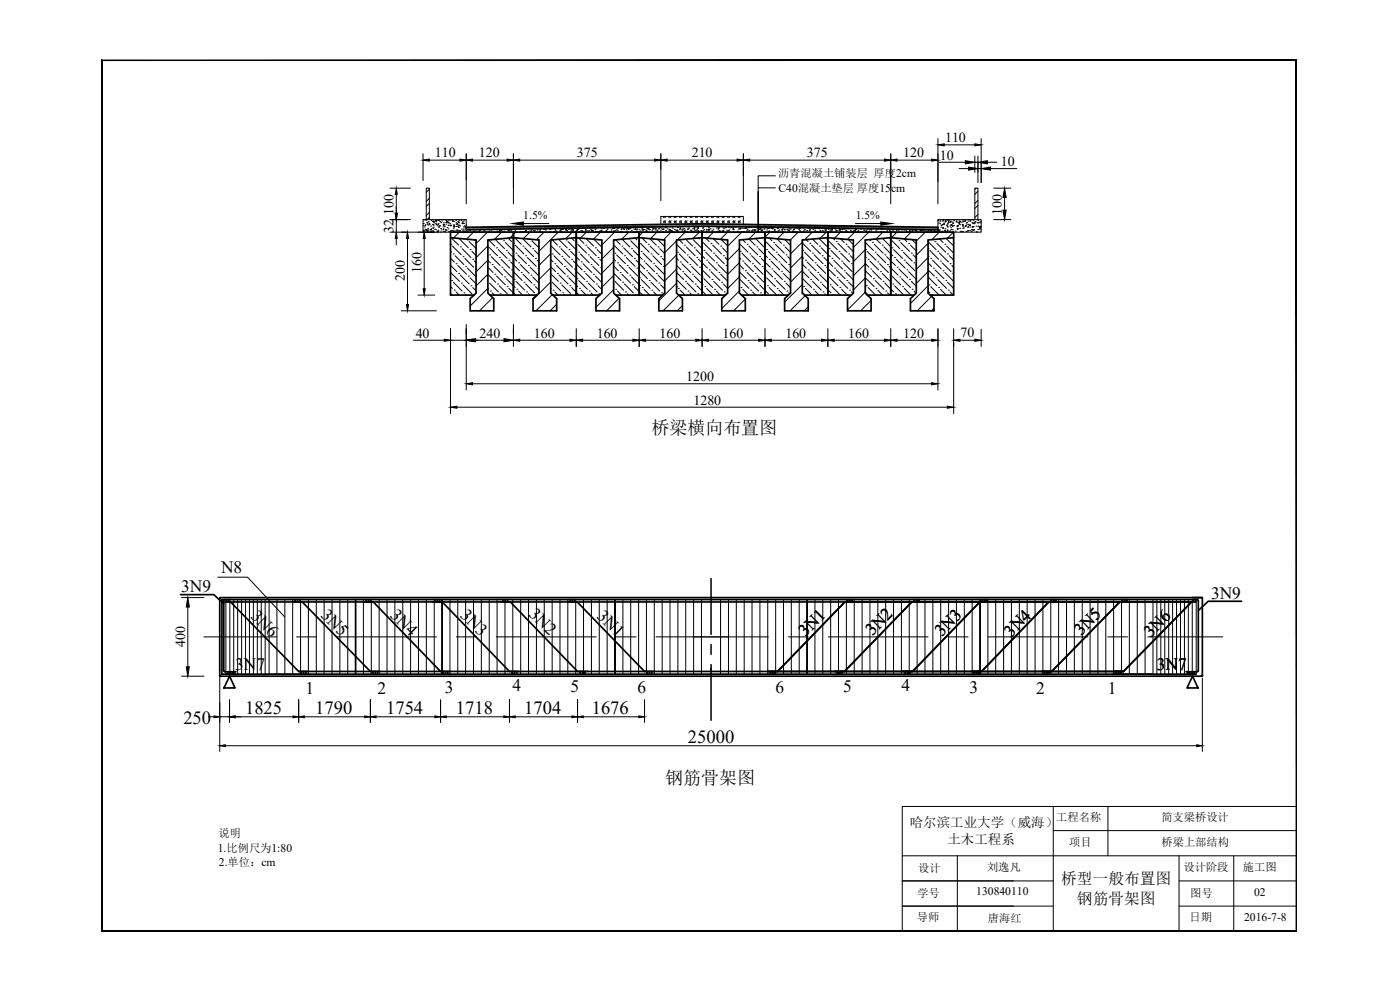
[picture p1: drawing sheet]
<svg xmlns="http://www.w3.org/2000/svg" width="420mm" height="297mm" viewBox="0 0 420 297" stroke-linecap="round" stroke-linejoin="round" font-family="sans-serif">
<defs><g id="words">
<g font-size="5.6">
<text x="73.5" y="214.2">1825</text>
<text x="94.6" y="214.1">1790</text>
<text x="115.9" y="214.1">1754</text>
<text x="136.8" y="214.1">1718</text>
<text x="157.3" y="214.1">1704</text>
<text x="177.6" y="214.1">1676</text>
<text x="55" y="217.2">250</text>
<text x="206.5" y="222.8">25000</text>
</g>
<g font-size="5.4">
<text x="195.5" y="130.3">桥梁横向布置图</text>
<text x="199.6" y="235.3">钢筋骨架图</text>
</g>
<g font-size="5.2">
<text x="66.4" y="172.1">N8</text>
<text x="54.3" y="177.6">3N9</text>
<text x="363.4" y="179.6">3N9</text>
<text x="75" y="185.1" transform="rotate(45 75 185.1)">3N6</text>
<text x="96" y="184.7" transform="rotate(45 96 184.7)">3N5</text>
<text x="116.9" y="184.9" transform="rotate(45 116.9 184.9)">3N4</text>
<text x="137.9" y="184.8" transform="rotate(45 137.9 184.8)">3N3</text>
<text x="158.6" y="184.6" transform="rotate(45 158.6 184.6)">3N2</text>
<text x="179" y="185.1" transform="rotate(45 179 185.1)">3N1</text>
<text x="241.8" y="191.1" transform="rotate(-45 241.8 191.1)">3N1</text>
<text x="261.9" y="191" transform="rotate(-45 261.9 191)">3N2</text>
<text x="282.7" y="191.1" transform="rotate(-45 282.7 191.1)">3N3</text>
<text x="303.5" y="191.3" transform="rotate(-45 303.5 191.3)">3N4</text>
<text x="324.5" y="191" transform="rotate(-45 324.5 191)">3N5</text>
<text x="345.4" y="191.5" transform="rotate(-45 345.4 191.5)">3N6</text>
<text x="70.6" y="200.9">3N7</text>
<text x="347.2" y="200.9">3N7</text>
<text x="91.7" y="208.1">1</text>
<text x="113.3" y="208.2">2</text>
<text x="133.5" y="207.9">3</text>
<text x="153.8" y="207.4">4</text>
<text x="171.3" y="207.5">5</text>
<text x="191.4" y="207.8">6</text>
<text x="232.8" y="207.8">6</text>
<text x="253" y="207.5">5</text>
<text x="270.5" y="207.4">4</text>
<text x="290.9" y="207.9">3</text>
<text x="311" y="208.2">2</text>
<text x="332.5" y="208.1">1</text>
</g>
<g font-size="4.7">
<text x="318.5" y="265.3">桥型一般布置图</text>
<text x="323.2" y="271.4">钢筋骨架图</text>
</g>
<g font-size="4.2">
<text x="130.5" y="47.2">110</text>
<text x="143.7" y="47.2">120</text>
<text x="173.1" y="47.2">375</text>
<text x="207.6" y="47.2">210</text>
<text x="242.1" y="47.2">375</text>
<text x="271.1" y="47.2">120</text>
<text x="282.1" y="47.9">10</text>
<text x="283.6" y="42.7">110</text>
<text x="300.4" y="49.8">10</text>
<text x="118.1" y="64.5" transform="rotate(-90 118.1 64.5)">100</text>
<text x="300.7" y="64.5" transform="rotate(-90 300.7 64.5)">100</text>
<text x="118.1" y="69.8" transform="rotate(-90 118.1 69.8)">32</text>
<text x="126.5" y="81.8" transform="rotate(-90 126.5 81.8)">160</text>
<text x="121.5" y="84.3" transform="rotate(-90 121.5 84.3)">200</text>
<text x="124.7" y="101.3">40</text>
<text x="143.9" y="101.3">240</text>
<text x="160.2" y="101.3">160</text>
<text x="179.1" y="101.3">160</text>
<text x="198" y="101.3">160</text>
<text x="216.8" y="101.3">160</text>
<text x="235.7" y="101.3">160</text>
<text x="254.6" y="101.3">160</text>
<text x="271.1" y="101.3">120</text>
<text x="288.2" y="101.3">70</text>
<text x="205.9" y="114.3">1200</text>
<text x="208.1" y="121.4">1280</text>
<text x="55.6" y="194.2" transform="rotate(-90 55.6 194.2)">400</text>
</g>
<g font-size="4">
<text x="273" y="248.2">哈尔滨工业大学（威海）</text>
<text x="284.3" y="253.4">土木工程系</text>
</g>
<g font-size="3.5">
<text x="233.6" y="57.6">C40混凝土垫层 厚度15cm</text>
<text x="157" y="65.7">1.5%</text>
<text x="256.8" y="65.7">1.5%</text>
<text x="65.4" y="255.5">1.比例尺为1:80</text>
<text x="65.7" y="259.9">2.单位：cm</text>
<text x="293" y="268.6">130840110</text>
<text x="376.4" y="268.9">02</text>
<text x="373.4" y="276.5">2016-7-8</text>
</g>
<g font-size="3.4">
<text x="233.5" y="53.2">沥青混凝土铺装层 厚度2cm</text>
<text x="65.6" y="251.2">说明</text>
<text x="317" y="246.3">工程名称</text>
<text x="348.5" y="246.4">简支梁桥设计</text>
<text x="320.9" y="253.9">项目</text>
<text x="348.6" y="254">桥梁上部结构</text>
<text x="275.6" y="261.6">设计</text>
<text x="296.2" y="261.4">刘逸凡</text>
<text x="355.2" y="261.3">设计阶段</text>
<text x="373" y="261.3">施工图</text>
<text x="275.3" y="269.2">学号</text>
<text x="357.2" y="269">图号</text>
<text x="275.1" y="276.2">导师</text>
<text x="296.5" y="276.6">唐海红</text>
<text x="357" y="276.2">日期</text>
</g>
</g></defs>
<!-- layer: 0 -->
<g fill="none" stroke="#000" stroke-width=".51">
<path d="M135.2 71.3l7.7 .7v15.9l-1.8 1.7v3.7h7.1v-3.7l-1.8-1.7v-15.9l7.7-.7 7.6 .7v15.9l-1.7 1.7v3.7h7.1v-3.7l-1.8-1.7v-15.9l7.6-.7 7.7 .7v15.9l-1.7 1.7v3.7h7v-3.7l-1.7-1.7v-15.9l7.6-.7 7.7 .7v15.9l-1.8 1.7v3.7h7.1v-3.7l-1.8-1.7v-15.9l7.7-.7 7.7 .7v15.9l-1.8 1.7v3.7h7.1v-3.7l-1.8-1.7v-15.9l7.7-.7 7.7 .7v15.9l-1.8 1.7v3.7h7.1v-3.7l-1.8-1.7v-15.9l7.6-.7 7.7 .7v15.9l-1.7 1.7v3.7h7v-3.7l-1.7-1.7v-15.9l7.6-.7 7.7 .7v15.9l-1.8 1.7v3.7h7.1v-3.7l-1.8-1.7v-15.9l7.7-.7M142.3 88.5h-7.1v-18.8h18.9v18.8v-18.8h18.8v18.8v-18.8h18.9v18.8v-18.8h18.9v18.8v-18.8h18.9v18.8v-18.8h18.8v18.8v-18.8h18.9v18.8v-18.8h18.9v18.8h-7M147 88.5h14.1M165.9 88.5h14.1M184.8 88.5h14.1M203.7 88.5h14M222.5 88.5h14.1M241.4 88.5h14.1M260.3 88.5h14.1M54.2 178.4h10l3 2.8M67.5 179.9l-.3 .3v21l.3 .3h3.3M68.1 179.9v.7"/>
<path d="M68.7 179.9v.7M88.6 179.9v.7M89.3 179.9v.7M89.9 179.9v.7M106.7 179.9v22.4M109.9 179.9v.7M110.6 179.9v.7M111.2 179.9v.7M130.5 179.9v.7M131.2 179.9v.7M131.9 179.9v.7M151 179.9v.7"/>
<path d="M151.7 179.9v.7M152.4 179.9v.7M171.1 179.9v.7M171.8 179.9v.7M172.5 179.9v.7M254.3 179.9v.7M255 179.9v.7M255.7 179.9v.7M274.4 179.9v.7M275.1 179.9v.7M275.8 179.9v.7M294.8 179.9v.7"/>
<path d="M295.5 179.9v.7M296.2 179.9v.7M315.5 179.9v.7M316.2 179.9v.7M316.9 179.9v.7M336.8 179.9v.7M337.5 179.9v.7M338.2 179.9v.7M357.9 179.3h2.9v23.6h-294.9v-23.6h294.9M358.1 179.9v.7M358.7 179.9v.7M67.5 180.6h1.7"/>
<path d="M69.2 180.6h104l20.2 20.9M69.2 180.6l20.4 20.9M87.8 180.6h2.9l20.5 20.9h2.9M109.1 180.6h2.9l20.2 20.9h3M129.8 180.6h2.9l20.2 20.9h3M150.2 180.6h3l20.1 20.9h3M170.3 180.6h187.3M253.5 180.6h104.1M253.5 180.6h3M253.5 180.6l-20.1 20.9M276.6 180.6h-3l-20.2 20.9h-2.9M297 180.6h-2.9l-20.2 20.9h-3"/>
<path d="M317.7 180.6h-3l-20.1 20.9h-3M336.1 180.6h2.9h-2.9l-20.5 20.9zM357.6 180.6h1.4M357.6 180.6l-20.4 20.9M372.6 180.4h-10l-3 2.8M65.9 202.5v.4M66.6 202.3h292.4M68.3 201.5v.8M68.8 201.5v.8M68.9 202.9l1.6 3.5h-3.3zM69.3 201.5v.8M69.8 201.5v.8"/>
<path d="M70.4 201.5v.8M89.6 201.5h103.8M89.6 201.5h3M90.4 201.5v.7M91.1 201.5v.7M91.8 201.5v.7M111.9 201.5v.7M112.6 201.5v.7M113.3 201.5v.7M133 201.5v.7M133.7 201.5v.7M134.4 201.5v.7"/>
<path d="M153.7 201.5v.7M154.4 201.5v.7M155.1 201.5v.7M174.1 201.5v.7M174.8 201.5v.7M175.5 201.5v.7M193.4 201.5h143.8M194.2 201.5v.7M194.9 201.5v.7M195.6 201.5v.7M230.4 201.5h3M231.2 201.5v.7"/>
<path d="M231.9 201.5v.7M232.6 201.5v.7M233.4 201.5h103.8M251.3 201.5v.7M252 201.5v.7M252.7 201.5v.7M271.7 201.5v.7M272.4 201.5v.7M273.1 201.5v.7M292.4 201.5v.7M293.1 201.5v.7M293.8 201.5v.7"/>
<path d="M312.7 201.5h2.9M313.5 201.5v.7M314.1 201.5v.7M314.8 201.5v.7M334.2 201.5h3M335 201.5v.7M335.7 201.5v.7M336.4 201.5v.7M356 201.5h3.3l.3-.3v-21l-.3-.3h-292.7v22.4M356.4 201.5v.8M356.9 201.5v.8M357.5 201.5v.8"/>
<path d="M357.9 202.9l1.7 3.5h-3.4zM358 201.5v.8M358.5 201.5v.8M360.8 202.5v.4"/>
</g>
<g fill="none" stroke="#000" stroke-width=".3">
<path d="M117 56.5h6.2M118.9 58.3v5.7M127 46.1v8.1M128.8 48h9.2M128.9 56.7l-1 1M128.9 59.5l-1 .9M139.9 46.1v15.1M141.8 48h10.4M154.1 46.1v15.1M156 48h40.4M198.3 46.1v14.1M200.2 48h21"/>
<path d="M223.1 46.1v14.1M225 48h40.4M227.5 56.4h5.2M232.7 52.7h-5.2v17v-12.2M267.3 46.1v15.1M269.2 48h10.4M281.5 41.6v19.6M281.8 48.7h7.9M283.4 43.5h9.2M287.8 50.6h2.9M292.6 46.8v4.9M292.6 48.7h.9"/>
<path d="M292.9 56.5l-.3 .3M293.5 57.4l-.9 .9M293.5 46.8v8M293.5 50.6h1M294.5 41.6v13.2M296.3 48.7h2.9M297.3 50.6h7.9M298.2 56.5h5.2M301.5 59.3v3.8M117 69.7h13.5M117 65.9h6.2M118.9 65.9v3.8"/>
<path d="M118.9 71.5v1.9M122.3 71.5v19.9M127 65.9h12.9v3.8h-12.9zM127 67.7h.1M127 67.1h.1M127.1 69.6l-.1 .1M127.1 69.6v.1M127.1 66h.1M127.2 69.1v.2l-.1-.1zM127.3 71.5v15.1M127.4 68.1h.1M127.6 68.8h.1"/>
<path d="M127.6 67.5h.2zM127.8 66.1h.1M127.9 65.9v-9.4h1v9.4M128 66.8h.1M128.1 68.9v.3h-.3zM128.1 68.8h.1M128.2 67.3h.1M128.2 66.9h.1M128.2 69.2h.1M128.3 69.5h.1M128.4 68.5h.1M128.4 67.5h.1"/>
<path d="M128.5 66.5h.1M128.5 69h.1M128.7 67.4h.1M128.9 61l-1 .9M128.9 65.2l-.7 .7M128.9 63.7l-1 1M128.9 67l.1 .2h-.2zM129.2 68.9h.1M129.3 67.8h.1M129.4 69.3l-.2 .1zM129.4 68.7h.2zM129.4 66.1h.1"/>
<path d="M129.7 67.3h.1M129.8 66.5h.1M129.8 69.3h.1M129.9 69.3h.1M129.9 68.5h.1M129.9 68.3h.1M129.9 67.3h.1M130 66.3h.1M130 67.8h.1M130.1 66.7h.1M130.1 66.6l.2-.1v.2zM130.4 68.8h.1"/>
<path d="M130.5 67.1h.1M130.8 68.9h.1M130.8 66.6h.1M130.9 66v.3h-.3zM131 66.2h.1M131.1 69.7l.2-.3v.3M131.1 67.2l-.1 .2zM131.2 67.6h.1M131.4 67.4h.1M131.4 69.3h.1M131.4 69.1h.1M131.5 68.1h.1"/>
<path d="M131.5 67.1h.1M131.5 69.4l-.1 .2 .1-.2M131.5 66.2h.1M131.5 66.1h.1M131.6 68.2h.1M131.9 67.8l.2-.1-.1 .2zM131.9 66.4h.1M131.9 65.9h.1M132.2 69.6h.1M132.2 66.8h.1M132.3 68.5h.1M132.4 69h.1"/>
<path d="M132.6 66.3h.1M132.9 67.5h.1M133 68.9h.1M133 69.4h.1M133 67.9h.1M133 68.4h.1M133 66.9h.1M133 67.4h.1M133.1 65.9h.1M133.2 67.4l.1 .2-.2-.1zM133.4 69.5h.1M133.4 67.9h.1"/>
<path d="M133.5 66h.1M133.7 69.6l-.1 .1M133.7 69l.2-.1-.1 .2zM133.8 67.2h.1M133.8 66.8l.3-.3v.3zM133.9 66.2h.1M134 69.1h.1M134 66.5h.1M134.1 68.3h.1M134.2 66.4h.1M134.4 66.8l.2-.1-.1 .2zM134.5 68.7h.1"/>
<path d="M134.5 67.7h.1M134.5 66.7h.1M134.5 67.5h.1M134.6 66.1h.1M134.6 69.5h.1M134.9 67.1h.1M135 69.4h.1M135.1 67.6h.1M135.1 66h.1M135.2 79.6l1.9 1.9M135.2 77.5l1.1 1.1M135.2 75.4l.3 .3"/>
<path d="M135.2 69.2h.1M135.2 73.3h.1M135.4 67.6l-.2 .1zM135.4 71.3l2.2 2.3M135.6 69.2h.1M135.7 65.9h.1M135.7 66.2h.1M135.8 66.4h.1M135.8 73.8l2.6 2.7M136 69.5h.1M136 69.1h.1M136 68.5h.1"/>
<path d="M136.1 68h.1M136.1 76.2h.1M136.1 67.5h.1M136.1 66.5h.1M136.1 67.6h.1M136.2 68l.2-.1-.1 .2zM136.2 69.6h.1M136.6 76.7l2.6 2.7M136.7 66.1h.1M136.8 69.1h.1M136.8 67.9h.1M136.8 66.8h.1"/>
<path d="M136.9 79.1h.1M136.9 67.3h.1M137 65.9h.1M137.1 69h.1M137.2 69.2h.1M137.3 67v.3h-.3zM137.4 66.5h.1M137.4 79.7l2.6 2.6M137.5 65.9h.1M137.5 69.3h.1M137.5 67.8l.1 .1h-.2zM137.6 68.3h.1"/>
<path d="M137.6 66.8h.1M137.6 67.2h.1M137.6 66.3h.1M137.7 67.7h.1M137.8 69.6h.1M137.8 69.7l-1.7 1.7M137.9 71.7l2.7 2.7M137.9 67.8h.1M138 69.2l.2-.1-.1 .2zM138.2 74.1h.1M138.3 66.1h.1M138.5 68.7h.1"/>
<path d="M138.6 67h.1M138.7 67.1l.2-.1zM138.7 74.6l2.6 2.7M138.7 66.6h.1M138.8 69.3h.1M139 66.5h.1M139 77h.1M139 68.7h.1M139.1 69.1h.1M139.1 68.1h.1M139.1 67.1h.1M139.2 66.1h.1"/>
<path d="M139.2 69.4h.1M139.3 67.8h.1M139.5 77.5l2.6 2.7M139.7 67.9l-.2 .2zM139.8 79.9h.1M139.8 68.6h.1M139.8 67.5h.1M139.9 69.7h141.6M140 68.8h.1M140.1 69.7h.1M140.3 68.4h.1M140.3 72h.1"/>
<path d="M140.3 69.3h.1M140.5 68.8h.1M140.7 68.4h.1M140.8 72.5l2.1 2M140.9 68.8h.1M141 69.1h.1M141.1 74.9h.1M141.2 68.4h.1M141.4 68.8h.1M141.6 68.4h.1M141.6 75.4l1.3 1.3M141.8 68.8h.1"/>
<path d="M141.9 77.8h.1M142 69.4h.1M142.1 68.4h.1M142.1 69.7l-2.1 2.1M142.1 69.6h.1M142.3 69.5l.2-.1zM142.3 68.8h.1M142.4 78.3l.5 .5M142.4 72l.3 .2M142.5 68.4h.1M142.7 68.8h.1M142.8 69.3h.1"/>
<path d="M143 68.4h.1M143.2 68.8h.1M143.4 68.4h.1M143.6 69.5h.1M143.6 69.4h.1M143.6 68.8h.1M143.9 68.4h.1M143.9 69.2h.1M144.1 68.8h.1M144.3 68.4h.1M144.5 68.8h.1M144.8 68.4h.1"/>
<path d="M145 68.8h.1M145.2 69.6h.1M145.2 69.2h.1M145.2 68.4h.1M145.4 68.8h.1M145.6 69.6h.1M145.7 68.4h.1M145.8 68.9h.1M145.9 68.8h.1M146.1 68.4h.1M146.3 69.7l-3.4 3.4M146.3 68.8h.1"/>
<path d="M146.4 73.8l-3.5 3.5M146.4 78l-3.5 3.6M146.4 78.1l.8 .8M146.6 68.4h.1M146.6 74.1l2.7 2.6M146.7 72l1.8 1.8M146.7 69.7h.1M146.7 69h.1M146.8 69.6h.1M146.8 68.8h.1M146.9 76.5h.1M147 68.4h.1"/>
<path d="M147.2 68.8h.1M147.4 69.3h.1M147.4 77l2.7 2.7M147.5 68.4h.1M147.7 68.8h.1M147.7 79.4h.1M147.9 68.4h.1M148.1 68.8h.1M148.2 68.8h.1M148.2 79.9l2.7 2.7M148.4 68.4h.1M148.6 68.8h.1"/>
<path d="M148.8 72l2.6 2.6M148.8 69.6h.1M148.8 68.4h.1M149 68.8h.1M149 74.4h.1M149.1 69h.1M149.2 68.8h.1M149.3 68.4h.1M149.5 69.5h.1M149.6 74.9l2.6 2.6M149.7 68.4h.1M149.7 69.6h.1"/>
<path d="M149.8 77.3h.1M149.8 69.2l.3-.2v.3zM150.1 68.4h.1M150.4 77.8l2.6 2.7M150.4 68.9l-.1 .1zM150.6 69.7l-2.2 2.1M150.6 71.6v.1M150.6 68.4h.1M150.7 69.3h.1M151.1 68.4h.1M151.1 72.2h.1M151.3 69.4h.1"/>
<path d="M151.5 68.4h.1M151.7 72.8l2.6 2.6M151.9 68.4h.1M151.9 75.1h.1M152.4 68.4h.1M152.5 75.7l2.6 2.6M152.5 71.5l1 1M152.6 69.1h.1M152.6 69.1v.2l-.2-.1zM152.7 78.1h.1M152.8 69.2h.1M152.8 68.4h.1"/>
<path d="M153.1 69.7l.2-.2v.2M153.3 78.6l2.6 2.6M153.3 69h.1M153.3 68.4h.1M153.4 69l.2-.1zM153.7 68.4h.1M154.1 73h.1M154.2 68.4h.1M154.4 68.9h.1M154.4 68.8h.1M154.5 71.4l1.9 1.9M154.6 73.6l2.6 2.6"/>
<path d="M154.6 68.4h.1M154.7 69.3l-.1 .1zM154.8 69.7l-1.8 1.7M154.8 75.9h.1M155.1 68.4h.1M155.4 76.5l2.6 2.6M155.5 68.4h.1M155.7 78.9h.1M155.9 68.7h.1M156 69.6h.1M156 68.4h.1M156.2 79.4l2.6 2.6"/>
<path d="M156.4 68.4h.1M156.8 71.6l2.6 2.5M156.9 69.4l-.2 .2zM156.9 68.4h.1M157 73.8h.1M157 67.1h7.7M157.3 68.4h.1M157.4 69.5h.1M157.5 74.4l2.7 2.6M157.7 69.3h.1M157.7 69.2l.2-.1v.2zM157.8 76.7h.1"/>
<path d="M157.8 68.4h.1M158.2 68.4h.1M158.3 77.3l2.6 2.6M158.6 79.7h.1M158.7 68.4h.1M158.9 69.3h.1M159 69.6l-1.9 2M159 69.6v.1M159.1 68.4h.1M159.3 69.3h.1M159.5 69h.1M159.6 68.4h.1"/>
<path d="M159.6 72.2l2.1 2.2M159.8 67.9h.1M159.9 74.6h.1M160 68.4h.1M160.1 69.2h.1M160.2 69.6h.1M160.3 67.9h.1M160.4 75.1l1.3 1.4M160.5 69.1h.1M160.5 68.4h.1M160.7 77.5h.1M160.7 67.9h.1"/>
<path d="M160.9 68.4h.1M161.2 67.9h.1M161.2 68.6h.1M161.2 69h.1M161.2 78.1l.5 .5M161.4 68.4h.1M161.6 67.9h.1M161.7 68.7h.1M161.8 68.4h.1M161.9 69.3h.1M162 68.9h.1M162 69.4h.2v.2z"/>
<path d="M162.1 67.9h.1M162.3 68.4h.1M162.5 67.9h.1M162.7 68.4h.1M163 67.9h.1M163.1 68.8h.1M163.2 68.4h.1M163.3 69.7l-2.3 2.2M163.3 68.7h.1M163.4 67.9h.1M163.5 68.7h.1M163.6 68.4h.1"/>
<path d="M163.7 69h.1M163.9 68.7h.1M163.9 67.9h.1M164.1 68.4h.1M164.3 67.9h.1M164.5 68.4h.1M164.7 68.6h.1M164.8 67.9h.1M164.9 68.8h.1M165 68.4h.1M165 69.5h.1M165.2 67.9h.1"/>
<path d="M165.3 76.1l-3.6 3.6M165.3 77.9l.7 .7M165.4 68.7h.1M165.4 68.4h.1M165.5 73.8l2.6 2.7M165.7 67.9h.1M165.7 76.2h.1M165.7 72l1.6 1.6M165.9 68.4h.1M166.1 69.5h.1M166.1 67.9h.1M166.2 76.7l2.7 2.7"/>
<path d="M166.3 68.4h.1M166.5 79.1h.1M166.5 68.9h.1M166.5 69.6l-.1 .1M166.5 69.6v.1M166.6 69.3h.1M166.6 67.9h.1M166.8 68.4h.1M166.8 69.4h.1M167 67.9h.1M167 79.7l2.7 2.6M167.2 68.4h.1"/>
<path d="M167.5 67.9h.1M167.5 69.7l-5.8 5.7M167.7 71.8l2.5 2.6M167.7 68.4h.1M167.8 74.1h.1M167.9 67.9h.1M168 69.2h.1M168.1 69.1h.1M168.1 68.4h.1M168.1 69h.1M168.3 69.5h.1M168.4 67.9h.1"/>
<path d="M168.4 74.6l2.6 2.7M168.6 68.4h.1M168.6 68.8l.3-.2v.3zM168.6 77h.1M168.8 67.9h.1M168.8 68.7l.3-.1-.1 .2zM169 68.4h.1M169.2 77.5l2.6 2.7M169.2 67.9h.1M169.4 79.9h.1M169.5 68.4h.1M169.6 68.9h.1"/>
<path d="M169.7 67.9h.1M169.7 69h.1M169.9 69h.1M169.9 68.4h.1M170 72h.1M170.1 69.2h.1M170.2 67.9h.1M170.4 68.4h.1M170.5 72.5l2.6 2.6M170.6 67.9h.1M170.6 68.9h.1M170.7 74.9h.1"/>
<path d="M170.8 68.4h.1M171 67.9h.1M171.1 69.7h.1M171.2 68.7h.1M171.3 68.4h.1M171.3 75.4l2.6 2.7M171.3 69.1h.1M171.5 67.9h.1M171.5 68.5v.2h-.1zM171.5 71.4l.8 .8M171.5 77.8h.1M171.7 68.4h.1"/>
<path d="M171.7 69.7l-1.9 1.9M171.8 68.7h.1M171.8 68.9h.1M172 67.9h.1M172.1 69.1v.2h-.3zM172.1 78.3l2.6 2.7M172.2 68.4h.1M172.4 67.9h.1M172.6 68.4h.1M172.7 69.4h.1M172.8 67.9h.1M172.9 69.7h.1"/>
<path d="M172.9 72.8h.1M172.9 69.2h.1M173.1 68.4h.1M173.2 69l.2-.1-.1 .2zM173.3 67.9h.1M173.4 73.3l2.6 2.6M173.5 68.4h.1M173.6 68.6h.1M173.6 71.4l1.7 1.6M173.6 69.6h.1M173.6 68.5h.1M173.7 75.7h.1"/>
<path d="M173.7 68.7l-.2 .2zM173.8 67.9h.1M174 68.4h.1M174.2 67.9h.1M174.2 76.2l2.6 2.7M174.2 69.2h.1M174.4 68.4h.1M174.4 78.6h.1M174.5 69.2h.1M174.6 67.9h.1M174.7 69.4h.1M174.9 68.4h.1"/>
<path d="M175 79.1l2.6 2.7M175.1 67.9h.1M175.1 69.7h.2M175.3 68.4h.1M175.5 67.9h.1M175.7 69h.1M175.8 68.4h.1M175.8 73.6h.1M175.8 68.9v.2l-.1-.1zM175.9 71.6l2.3 2.2M176 69.7l-1.8 1.7M176 67.9h.1"/>
<path d="M176.1 69.3h.1M176.2 68.4h.1M176.3 74.1l2.7 2.6M176.4 67.9h.1M176.6 76.5h.1M176.6 69.2h.1M176.7 68.4h.1M176.9 67.9h.1M177.1 77l2.6 2.7M177.1 68.4h.1M177.3 68.8h.1M177.3 67.9h.1"/>
<path d="M177.4 79.4h.1M177.4 69.1h.1M177.5 69.2l.2-.1zM177.6 68.4h.1M177.7 69.4h.1M177.8 67.9h.1M177.9 79.9l2.6 2.7M178 69.1l-.2 .1zM178 68.4h.1M178.2 67.9h.1M178.4 72l2.2 2.2M178.5 68.4h.1"/>
<path d="M178.5 68.9h.1M178.7 69.4h.1M178.7 67.9h.1M178.7 74.4h.1M178.8 69.6h.1M178.8 68.6h.1M178.9 68.4h.1M179.1 67.9h.1M179.2 74.9l1.4 1.4M179.3 69.4h.1M179.5 77.3h.1M179.6 67.9h.1"/>
<path d="M180 77.8l.6 .6M180 67.9h.1M180.1 69.3v.1h-.1zM180.2 69.7l-2.1 2.1M180.3 69.4h.1M180.3 68.4h.1M180.4 68.7h.1M180.4 69.2h.1M180.5 67.9h.1M180.9 69.5h.1M180.9 67.9h.1M181.2 68.6h.1"/>
<path d="M181.4 67.9h.1M181.5 69.6h.1M181.8 69.4h.2l-.1 .2zM181.8 67.9h.1M181.9 69.2h.1M182.2 68.4h.1M182.2 68.9h.1M182.3 69.4l-.2 .2zM182.3 67.9h.1M182.3 68.4h.1M182.5 69.6h.1M182.7 67.9h.1"/>
<path d="M182.9 69.5h.1M183.2 67.9h.1M183.4 69h.1M183.4 69.3h.1M183.6 67.9h.1M183.8 68.5h.1M183.9 68.6h.1M184.1 67.9h.1M184.1 69.6h.1M184.2 69.2h.1M184.2 74.2l-3.6 3.5M184.2 78.4l-3.6 3.6"/>
<path d="M184.2 79.8l1.4 1.4M184.2 77.7l.6 .6M184.2 73.6l2.7 2.6M184.3 68.5l.2-.1-.1 .2zM184.4 69.6v.1M184.4 69.7l-3.8 3.8M184.5 67.9h.1M184.5 75.9h.1M184.6 69.2h.1M184.8 72l1.3 1.3M184.9 68.8h.1M185 67.9h.1"/>
<path d="M185.1 76.5l2.6 2.6M185.3 69.1h.1M185.3 78.9h.1M185.3 68.5h.1M185.4 67.9h.1M185.8 79.4l2.7 2.6M185.9 67.9h.1M186.3 69.6l-.1 .1M186.3 69.6v.1M186.3 67.9h.1M186.4 68.9h.1M186.4 69.5h.1"/>
<path d="M186.5 68.5h.1M186.6 73.8h.1M186.7 71.8l2.3 2.3M186.8 67.9h.1M187 68.6h.1M187.2 74.4l2.6 2.6M187.2 68.9h.1M187.2 67.9h.1M187.4 76.7h.1M187.5 68.2l-.1 .2h.3v-.2M187.7 67.9h.1M187.9 68.7h.1"/>
<path d="M187.9 68.2h.1M188 77.3l2.6 2.6M188 69.3h.1M188 68.3h.1M188.1 68.6h.1M188.1 67.9h.1M188.2 79.7h.1M188.5 68.6h.1M188.6 67.9h.1M188.6 68.7l.2-.1zM188.7 69.7l-2.1 2.1M188.8 71.7h.1"/>
<path d="M189 67.9h.1M189.1 68.6h.1M189.3 69.7h.1M189.3 72.2l2.6 2.7M189.5 69.1h.1M189.5 67.9h.1M189.5 68.3h.1M189.5 74.6h.1M189.7 67.5h.1M189.9 68.3h.1M189.9 67.9h.1M190.1 75.1l2.6 2.7"/>
<path d="M190.2 68.7h.1M190.2 67.5h.1M190.2 69.5h.1M190.3 77.5h.1M190.4 67.9h.1M190.6 67.5h.1M190.6 68.9l.2-.3 .1 .3zM190.6 71.4l.5 .6M190.8 67.9h.1M190.9 78.1l2.6 2.6M190.9 69.4h.1M191 68.3h.1"/>
<path d="M191 69.4h.1M191 68.9h.1M191 67.5h.1M191.1 68.4h.1M191.3 67.9h.1M191.5 67.5h.1M191.7 72.5h.1M191.7 68.2h.1M191.7 67.9h.1M191.8 68.8h.1M192 67.5h.1M192.1 69.3h.1"/>
<path d="M192.2 67.9h.1M192.2 73l2.7 2.7M192.4 67.5h.1M192.5 75.4h.1M192.6 68.7h.1M192.6 68.2v.1h-.2zM192.6 67.9h.1M192.7 71.4l1.3 1.4M192.7 68.5h.1M192.8 69h.1M192.8 67.5h.1M192.9 69l.2-.1v.2z"/>
<path d="M192.9 69.7l-1.7 1.7M193 75.9l2.6 2.7M193.1 67.9h.1M193.3 78.3h.1M193.3 67.5h.1M193.4 68.9h.1M193.5 67.9h.1M193.8 67.5h.1M193.8 78.9l2.6 2.6M193.9 69h.1M194 67.9h.1M194 69.1l.1 .3h-.3z"/>
<path d="M194 69.5h.1M194.1 68.5h.1M194.2 67.5h.1M194.3 68.5h.1M194.4 67.9h.1M194.5 68.7h.1M194.6 73.3h.1M194.6 67.5h.1M194.7 68.9h.1M194.7 68.3l-.1 .2zM194.9 67.9h.1M195 68.9h.1"/>
<path d="M195 71.6l2 2M195.1 67.5h.1M195.1 73.8l2.7 2.7M195.3 67.9h.1M195.4 76.2h.1M195.6 67.5h.1M195.6 69.3h.1M195.6 68.3h.1M195.8 67.9h.1M195.8 68.8h.1M195.9 68.6h.1M195.9 76.7l2.7 2.7"/>
<path d="M196 67.5h.1M196.2 79.1h.1M196.2 67.9h.1M196.3 68.5h.1M196.4 67.5h.1M196.5 69h.1M196.7 67.9h.1M196.7 79.7l2.6 2.6M196.9 67.5h.1M196.9 68.5v.2h-.2zM197.1 67.9h.1M197.1 69.1h.1"/>
<path d="M197.2 69.2l.2-.1v.2zM197.2 69.6l-2 2M197.2 69.6v.1M197.3 71.8l2.2 2.2M197.4 67.5h.1M197.5 74.1h.1M197.5 68.7h.1M197.6 67.9h.1M197.7 69.6h.1M197.7 68.5h.1M197.8 67.5h.1M198 68.2h.1"/>
<path d="M198 67.9h.1M198 74.6l1.5 1.5M198.2 69.1h.1M198.2 67.5h.1M198.3 77h.1M198.3 67.3v-2.4h24.8v2.4M198.5 68.4h.1M198.5 67.9h.1M198.7 68.9h.1M198.7 67.5h.1M198.8 69.5h.1M198.8 77.5l.7 .7"/>
<path d="M198.9 67.9h.1M199 68.7l-.1 .2zM199.1 79.9h.1M199.1 68.7h.1M199.1 67.5h.1M199.4 67.9h.1M199.4 66.2l-.3 .3M199.5 64.9l-.4 .4M199.6 67.5h.1M199.6 68.3h.1M199.6 69.6h.1M199.7 68.2h.2z"/>
<path d="M199.7 69.1h.1M199.8 66.2l-.7 .7M199.8 65l-.3 .3M199.8 66.6l-.3 .3M199.8 67.9h.1M200 67.5h.1M200.2 69.7h.1M200.2 68.7h.1M200.3 67.9h.1M200.5 67.5h.1M200.7 69.2h.1M200.7 68.8h.1"/>
<path d="M200.7 67.9h.1M200.9 67.5h.1M201 66.2l-.3 .3M201.1 64.9l-.4 .4M201.2 67.9h.1M201.2 68.9v.2l-.2-.1zM201.4 69.2h.1M201.4 69.3h.1M201.4 67.5h.1M201.4 66.2l-.7 .7M201.4 65l-.3 .3M201.4 66.6l-.3 .3"/>
<path d="M201.4 69.7l-2.3 2.3M201.5 69.1h.1M201.5 68h.1M201.5 69.4h.2zM201.6 67.9h.1M201.7 69.4h.1M201.8 68.5h.1M201.8 67.5h.1M202 67.9h.1M202.3 67.5h.1M202.3 68.9h.1M202.5 67.9h.1"/>
<path d="M202.6 69h.1M202.6 66.2l-.3 .3M202.7 64.9l-.4 .4M202.7 67.5h.1M203 69.3h.1M203 67.9h.1M203 66.2l-.7 .7M203 65l-.3 .3M203 66.6l-.3 .3M203 72.3l-3.5 3.5M203 76.5l-3.5 3.5M203 79.6l1.4 1.4"/>
<path d="M203 77.5l.6 .6M203 73.3l2.7 2.6M203.1 69h.1M203.2 67.5h.1M203.2 69.3h.1M203.3 68.3h.1M203.3 75.7h.1M203.3 69.1l-.1 .1zM203.4 67.9h.1M203.6 67.5h.1M203.8 71.9l1.1 1.1M203.8 67.9h.1"/>
<path d="M203.8 76.2l2.7 2.7M203.9 68.9h.1M204 68.5l.2-.1v.2zM204.1 67.5h.1M204.1 78.6h.1M204.2 66.2l-.3 .3M204.3 64.9l-.4 .4M204.3 67.9h.1M204.5 68.7h.1M204.5 67.5h.1M204.5 69.3h.1M204.6 66.2l-.7 .7"/>
<path d="M204.6 65l-.3 .3M204.6 66.6l-.3 .3M204.7 79.1l2.6 2.7M204.8 67.9h.1M204.8 69h.1M204.8 68h.1M204.9 68.7h.1M205 67.5h.1M205.2 67.9h.1M205.2 68.6h.1M205.4 67.5h.1M205.4 73.6h.1"/>
<path d="M205.5 69.3v.1h-.2zM205.5 69h.1M205.6 69.7h.1M205.6 69.4h.1M205.6 69.7l-2.3 2.3M205.6 67.9h.1M205.8 71.8l2 2M205.8 66.2l-.3 .3M205.9 67.5h.1M205.9 64.9l-.4 .4M206 74.1l2.6 2.6M206 69.6l-.1 .1"/>
<path d="M206 69.6v.1M206.1 67.9h.1M206.2 69.4h.1M206.2 66.2l-.7 .7M206.2 65l-.3 .3M206.2 66.6l-.3 .3M206.2 76.5h.1M206.3 68.8h.1M206.3 67.5h.1M206.4 68.5h.1M206.4 67.9l.1 .1M206.5 67.9v.1"/>
<path d="M206.6 67.9h.1M206.6 68.5h.1M206.8 67.5h.1M206.8 77l2.6 2.7M207 67.9h.1M207 79.4h.1M207.1 69.1h.1M207.2 67.5h.1M207.3 69.1h.1M207.4 66.2l-.3 .3M207.4 67.9h.1M207.5 69.4h.1"/>
<path d="M207.5 64.9l-.4 .4M207.6 79.9l2.6 2.7M207.6 69.4l-.1 .2zM207.7 67.5h.1M207.7 69.5h.1M207.8 69.6h.1M207.8 66.2l-.7 .7M207.8 65l-.3 .3M207.8 66.6l-.3 .3M207.8 68.6h.1M207.9 67.9h.1M208.1 72l2.6 2.6"/>
<path d="M208.1 67.5h.1M208.2 69.3h.1M208.3 68.2h.1M208.3 68.7l.2-.1v.2zM208.4 67.9h.1M208.4 74.4h.1M208.4 68.1h.1M208.6 67.5h.1M208.7 69.1h.1M208.8 67.9h.1M208.9 74.9l2.6 2.6M209 66.2l-.3 .3"/>
<path d="M209 68.1h.1M209 67.5h.1M209.1 68.8h.1M209.1 64.9l-.4 .4M209.1 77.3h.1M209.4 69.4h.1M209.4 69.5h.1M209.4 69.2h.1M209.4 68.4h.1M209.4 66.2l-.7 .7M209.4 65l-.3 .3M209.4 66.6l-.3 .3"/>
<path d="M209.5 67.5h.1M209.6 68.2v.3l-.2-.1zM209.6 71.4l.3 .3M209.7 77.8l2.6 2.7M209.8 69.6v.1M209.9 69.7l-1.9 1.9M209.9 67.5h.1M210.2 68h.1M210.3 69.2h.1M210.4 67.5h.1M210.5 72.2h.1M210.6 66.2l-.3 .3"/>
<path d="M210.7 64.9l-.4 .4M210.8 68.5h.1M210.8 67.5h.1M210.9 69.2h.1M210.9 68.2h.1M210.9 69.6h.1M211 66.2l-.7 .7M211 65l-.3 .3M211 66.6l-.3 .3M211 72.8l2.6 2.6M211.3 68.9h.1M211.3 75.1h.1"/>
<path d="M211.3 67.5h.1M211.7 67.5h.1M211.8 71.4l1 1.1M211.8 75.7l2.7 2.6M211.9 69.3h.1M212 69.6h.1M212 68.8h.1M212.1 78.1h.1M212.2 67.5h.1M212.2 66.2l-.3 .3M212.3 64.9l-.4 .4M212.4 67.9h.1"/>
<path d="M212.4 69h.1M212.4 68h.1M212.6 68.2h.1M212.6 68.9l.2-.2 .1 .3zM212.6 78.6l2.6 2.6M212.6 67.5h.1M212.6 66.2l-.7 .7M212.6 65l-.3 .3M212.6 66.6l-.3 .3M212.6 69l.2-.1zM212.8 67.9h.1M213.1 67.5h.1"/>
<path d="M213.1 68.7h.1M213.3 67.9h.1M213.4 73h.1M213.5 69.3h.1M213.5 67.5h.1M213.5 67.9h.2M213.7 69.3h.1M213.8 67.9h.1M213.8 66.2l-.3 .3M213.9 64.9l-.4 .4M213.9 73.6l2.7 2.6M214 68.8h.1"/>
<path d="M214 67.5h.1M214.1 71.6l1.7 1.7M214.1 69.7l-1.8 1.8M214.2 75.9h.1M214.2 67.9h.1M214.2 66.2l-.7 .7M214.2 65l-.3 .3M214.2 66.6l-.3 .3M214.2 69.6h.1M214.4 67.5h.1M214.6 67.9h.1M214.7 76.5l2.7 2.6"/>
<path d="M214.9 67.5h.1M215 78.9h.1M215 69.5h.1M215 68.4h.1M215.1 67.9h.1M215.1 69.4h.1M215.2 67.9l.1 .1M215.3 67.5h.1M215.4 66.2l-.3 .3M215.5 69.6h.1M215.5 68.9h.1M215.5 64.9l-.4 .4"/>
<path d="M215.5 68.6h.1M215.5 79.4l2.7 2.6M215.5 67.9h.1M215.8 67.5h.1M215.8 68.3h.1M215.8 68l.1 .1h-.2zM215.8 69.4l.2-.2 .1 .2zM215.8 66.2l-.7 .7M215.8 65l-.3 .3M215.8 66.6l-.3 .3M216 67.9h.1M216.1 69.3h.1"/>
<path d="M216.2 67.5h.1M216.3 73.8h.1M216.4 71.8l2 2M216.4 67.9h.1M216.7 67.5h.1M216.7 69.5h.1M216.8 74.4l1.6 1.5M216.9 67.9h.1M216.9 68.2h.1M217 69.2l.2-.1-.1 .2zM217 69.4h.1M217 68.4h.1"/>
<path d="M217 66.2l-.3 .3M217.1 76.7h.1M217.1 64.9l-.4 .4M217.1 67.5h.1M217.2 68.6h.1M217.3 67.9h.1M217.4 66.2l-.7 .7M217.4 65l-.3 .3M217.4 66.6l-.3 .3M217.6 67.5h.1M217.6 77.3l.8 .7M217.8 67.9h.1"/>
<path d="M217.9 79.7h.1M218 68.1l-.2 .2zM218 67.5h.1M218 69.1h.1M218.2 67.9h.1M218.3 69.5h.1M218.3 69.7l-2.1 2.1M218.5 67.5h.1M218.5 69.1h.1M218.6 68.1h.1M218.6 66.2l-.3 .3M218.7 67.9h.1"/>
<path d="M218.7 64.9l-.4 .4M218.8 69h.1M218.9 67.5h.1M219 68.3h.1M219 66.2l-.7 .7M219 65l-.2 .3M219 66.6l-.2 .3M219.1 67.9h.1M219.4 67.5h.1M219.5 68.2h.2zM219.6 67.9h.1M219.8 67.5h.1"/>
<path d="M219.9 68.9h.1M219.9 69.6h.1M220 67.9h.1M220.1 68.9h.1M220.1 68.3v.2h-.1zM220.2 66.2l-.3 .3M220.3 67.5h.1M220.3 64.9l-.4 .4M220.5 68.1h.1M220.5 67.9h.1M220.6 66.2l-.7 .7M220.6 65l-.3 .3"/>
<path d="M220.6 66.6l-.3 .3M220.7 68.1h.1M220.7 67.5h.1M220.9 67.9h.1M221.2 67.5h.1M221.2 69.4h.3zM221.4 67.9h.1M221.6 68.7h.1M221.6 67.5h.1M221.8 68.6h.1M221.8 66.2l-.3 .3M221.8 67.9h.1"/>
<path d="M221.9 64.9l-.4 .4M221.9 74.6l-3.5 3.5M221.9 78.8l-3.5 3.5M221.9 79.4l1.3 1.3M221.9 77.3l.5 .5M221.9 73.1l2.6 2.6M222.1 67.5h.1M222.1 68.1h.1M222.1 75.4h.1M222.2 66.2l-.7 .7M222.2 65l-.3 .3M222.2 66.6l-.3 .3"/>
<path d="M222.3 68.5l-.2 .2zM222.3 67.9h.1M222.3 69.5h.1M222.5 67.5h.1M222.6 68.5h.1M222.6 69.7l-4.2 4.2M222.6 75.9l2.7 2.7M222.7 67.9h.1M222.9 71.9l.8 .9M222.9 69.5h.1M222.9 78.3h.1M223 67.5h.1"/>
<path d="M223.1 69.5h.1M223.2 68.5h.1M223.2 67.9h.1M223.4 67.5h.1M223.4 78.9l2.7 2.6M223.6 67.9h.1M223.7 68.3h.1M223.7 68.2h.1M223.8 68.5l.2-.1zM223.9 67.5h.1M224.1 69.2h.1M224.1 67.9h.1"/>
<path d="M224.2 73.3h.1M224.3 67.5h.1M224.4 68.7v.2h-.1zM224.5 67.9h.1M224.7 69.3h.1M224.7 68.3h.1M224.8 67.5h.1M224.8 73.8l2.6 2.7M224.8 69.3h.1M224.8 71.8l1.8 1.8M225 67.9h.1M225 76.2h.1"/>
<path d="M225.2 67.5h.1M225.3 68.3h.1M225.4 67.9h.1M225.5 69.2h.1M225.6 76.7l2.6 2.7M225.7 67.5h.1M225.8 69.6l-.2 .1M225.8 69.6l-.1 .1M225.8 68.9h.1M225.8 79.1h.1M225.9 67.9h.1M226.1 67.5h.1"/>
<path d="M226.2 69.1h.1M226.3 67.9h.1M226.4 79.7l2.6 2.6M226.6 69.6h.1M226.6 67.5h.1M226.6 68.9l-.2 .1zM226.7 69h.1M226.8 67.9h.1M226.8 69.7l-2.1 2.1M226.9 68.3h.1M226.9 71.7l2.6 2.7M227 67.5h.1"/>
<path d="M227.2 74.1h.1M227.2 67.9h.1M227.4 67.5h.1M227.6 68.6h.1M227.7 67.9h.1M227.7 74.6l2.6 2.7M227.7 68.9h.1M227.9 67.5h.1M228 77h.1M228.1 68.7l.2-.1-.1 .2zM228.1 67.9h.1M228.3 69.3h.1"/>
<path d="M228.4 67.5h.1M228.5 68.4h.1M228.5 77.5l2.6 2.7M228.6 68.8h.1M228.6 67.9h.1M228.7 69.1v.2l-.1-.1zM228.7 71.4h.1M228.7 79.9h.1M228.8 67.5h.1M229 67.9h.1M229.2 68.7h.1M229.2 67.5h.1"/>
<path d="M229.3 72h.1M229.3 68.3h.1M229.5 67.9h.1M229.7 67.5h.1M229.8 72.5l2.6 2.6M229.9 67.9h.1M230.1 69h.1M230.1 74.9h.1M230.1 68.5h.1M230.2 67.5h.1M230.4 67.9h.1M230.5 68.5h.1"/>
<path d="M230.6 67.5h.1M230.6 75.4l2.6 2.7M230.7 69.5h.1M230.8 68.5h.1M230.8 67.9h.1M230.8 71.4l.9 .8M230.9 77.8h.1M230.9 69.3l-.2 .1zM231 67.5h.1M231.1 69.7l-1.7 1.6M231.3 67.9h.1M231.4 68.5l.2-.3v.3z"/>
<path d="M231.4 78.3l2.6 2.7M231.5 67.5h.1M231.6 69.5h.1M231.7 68.5h.1M231.7 67.9h.1M231.8 68.7h.1M232.2 67.9h.1M232.2 72.8h.1M232.3 69.3h.1M232.3 69.4h.1M232.3 68.3h.1M232.4 68.9h.2z"/>
<path d="M232.6 67.9h.1M232.7 73.3l2.7 2.6M233 75.7h.1M233 69.4l-.1 .2zM233.1 67.9h.1M233.2 71.6l1.4 1.4M233.3 68.6h.1M233.4 69.2h.1M233.5 76.2l2.6 2.7M233.5 67.9h.1M233.5 68.4h.1M233.8 78.6h.1"/>
<path d="M233.8 69h.1M234 67.9h.1M234.3 79.1l2.7 2.7M234.4 67.9h.1M234.7 69.4h.1M234.8 68.7v.3h-.2zM234.9 67.9h.1M234.9 68.7h.1M235.1 73.6h.1M235.2 69.6l-.1 .1M235.3 69.7l-2 1.9M235.3 69h.1"/>
<path d="M235.3 67.9h.1M235.3 68.9h.1M235.5 71.9l1.8 1.7M235.6 74.1l1.7 1.6M235.8 67.9h.1M235.9 76.5h.1M236.1 68.9h.1M236.2 67.9h.1M236.4 69.2h.1M236.4 77l.9 .8M236.5 68.7h.1M236.7 67.9h.1"/>
<path d="M236.7 79.4h.1M236.7 69.2l.2-.1zM236.9 69.6h.1M236.9 68.6h.1M237.1 67.9h.1M237.2 68.7h.1M237.2 79.9h.1M237.6 67.9h.1M237.8 69.5l.2-.3v.3zM238 67.9h.1M238.1 68.8h.1M238.2 68.9h.1"/>
<path d="M238.4 69.4h.1M238.4 68.4h.1M238.5 67.9h.1M238.9 67.9h.1M239.1 69.6h.1M239.1 68.5h.1M239.3 68.3h.1M239.4 67.9h.1M239.5 69.7l-2.3 2.3M239.7 68.9h.1M239.8 67.9h.1M239.9 68.4h.1"/>
<path d="M239.9 69.2h.1M239.9 68.5h.1M240.2 69.4h.1M240.3 67.9h.1M240.7 67.9h.1M240.8 72.6l-3.5 3.6M240.8 76.9l-3.5 3.5M240.8 79.2l1.2 1.3M240.8 77.1l.4 .4M240.8 72.9l2.5 2.5M240.9 75.1h.1M241 69.4l.2-.1-.1 .2z"/>
<path d="M241.2 67.9h.1M241.3 68.9h.1M241.5 69h.1M241.5 75.7l2.6 2.6M241.6 67.9h.1M241.7 78.1h.1M241.9 71.9l.6 .6M242.1 67.9h.1M242.1 69.2h.1M242.2 78.6l2.7 2.6M242.3 68.4h.1M242.5 67.9h.1"/>
<path d="M242.7 68.4h.1M242.8 69.1h.1M242.9 69h.1M243 67.9h.1M243 68.8h.1M243 73h.1M243.2 68.4h.1M243.4 67.9h.1M243.5 68.5l.2-.1zM243.6 73.6l2.6 2.6M243.6 68.4h.1M243.8 69.7l-2.3 2.2"/>
<path d="M243.8 75.9h.1M243.9 67.9h.1M243.9 71.7l1.5 1.6M244 68.9h.1M244.1 68.4h.1M244.3 67.9h.1M244.4 76.5l2.6 2.6M244.5 69.6h.1M244.5 69.1h.1M244.5 68.6h.1M244.5 68.4h.1M244.6 78.9h.1"/>
<path d="M244.8 67.9h.1M245 68.4h.1M245 69.4h.1M245.2 79.4l2.6 2.6M245.2 67.9h.1M245.4 68.4h.1M245.5 69.6l-.2 .1M245.5 69.6v.1M245.7 67.9h.1M245.8 71.5l2.5 2.6M245.9 68.7h.1M245.9 68.4h.1"/>
<path d="M245.9 73.8h.1M246 69.4h.1M246.1 69.2h.1M246.1 67.9h.1M246.3 68.4h.1M246.5 74.4l2.6 2.6M246.6 67.9h.1M246.6 68.6h.1M246.8 76.7h.1M246.8 68.4h.1M246.8 69.1h.1M247 69.6h.1"/>
<path d="M247 67.9h.1M247.2 68.4h.1M247.3 77.3l2.6 2.6M247.5 67.9h.1M247.5 79.7h.1M247.6 69.2h.1M247.6 68.5l-.1 .2zM247.7 69.2h.1M247.7 68.4h.1M247.8 68.7l.2-.1zM247.9 67.9h.1M248 69.7l-1.9 1.8"/>
<path d="M248.1 71.7h.1M248.1 68.4h.1M248.4 67.9h.1M248.5 68.8h.1M248.6 68.4h.1M248.6 72.2l2.7 2.7M248.8 67.9h.1M248.9 69.3h.1M248.9 74.6h.1M249 68.4h.1M249.1 69h.1M249.3 69.5h.1"/>
<path d="M249.3 67.9h.1M249.3 69.3h.1M249.4 75.1l2.6 2.7M249.5 68.4h.1M249.6 69.3h.1M249.7 77.5h.1M249.7 67.9h.1M249.8 68.7l-.2 .2zM249.9 68.4h.1M249.9 71.4l.6 .6M250.1 67.9h.1M250.2 78.1l2.6 2.6"/>
<path d="M250.3 68.5h.1M250.4 68.4h.1M250.6 67.9h.1M250.6 68.7h.1M250.8 69.1h.1M250.8 68.4h.1M250.9 69.4h.1M251 72.5h.1M251 69.2h.1M251.1 67.9h.1M251.3 68.4h.1M251.5 67.9h.1"/>
<path d="M251.5 73l2.7 2.7M251.7 68.4h.1M251.8 75.4h.1M251.9 68.9l-.1 .2zM251.9 67.9h.1M252.1 68.9h.2v.1zM252.2 69.5h.1M252.2 68.4h.1M252.2 68.5h.1M252.2 69.7l-1.8 1.8M252.3 71.7l1.1 1.1M252.3 75.9l2.7 2.7"/>
<path d="M252.4 67.9h.1M252.5 69.4h.1M252.6 78.3h.1M252.6 68.4h.1M252.6 68.9h.1M252.7 68.9h.1M252.8 67.9h.1M253.1 68.4h.1M253.1 78.9l2.6 2.6M253.3 67.9h.1M253.4 68.5h.1M253.4 68.5h.2"/>
<path d="M253.4 68.7h.1M253.5 68.4h.1M253.7 69.3h.1M253.7 67.9h.1M253.9 73.3h.1M254 68.4h.1M254.1 69.5h.1M254.1 69.1v.2l-.2-.1zM254.2 67.9h.1M254.4 68.4h.1M254.4 73.8l1.7 1.7M254.5 68.6h.1"/>
<path d="M254.6 71.9l1.5 1.5M254.6 67.9h.1M254.7 76.2h.1M254.9 68.4h.1M255.1 67.9h.1M255.2 69.1h.1M255.2 76.7l.9 .9M255.3 68.4h.1M255.5 79.1h.1M255.5 67.9h.1M255.6 69.5h.1M255.6 69.6h.1"/>
<path d="M255.7 69.6h.1M255.8 68.4h.1M256 67.9h.1M256 79.7l.1 .1M256.2 68.4h.1M256.2 69.3l-.1 .1zM256.4 69.4h.1M256.4 69.2l.2-.1zM256.4 67.9h.1M256.5 69.7l-2.2 2.1M256.6 69l.2-.2v.3zM256.7 68.4h.1"/>
<path d="M256.7 67.1h7.6M256.8 68.9h.1M256.9 67.9h.1M257.1 68.4h.1M257.3 69.6h.1M257.3 67.9h.1M257.4 69.3h.1M257.5 69.3h.1M257.6 68.4h.1M257.8 67.9h.1M258 68.4h.1M258.2 67.9h.1"/>
<path d="M258.3 68.7h.1M258.4 69.4v.2h-.2zM258.5 68.4h.1M258.7 67.9h.1M258.9 68.4h.1M259.1 69h.1M259.1 67.9h.1M259.4 68.4h.1M259.4 69h.1M259.6 67.9h.1M259.7 75l-3.6 3.5M259.7 79.2l-3.6 3.5"/>
<path d="M259.7 79.1l1.1 1.1M259.7 76.9l.3 .4M259.7 72.7l2.4 2.4M259.7 74.9h.1M259.8 69.5h.1M259.8 68.4h.1M260 69.3v.3l-.2-.1zM260 67.9h.1M260.2 68.9h.1M260.3 68.4h.1M260.3 75.4l2.6 2.7M260.5 67.9h.1"/>
<path d="M260.5 77.8h.1M260.5 69.6v.1M260.7 68.4h.1M260.7 69.4l.2-.1zM260.7 69.7l-4.6 4.6M260.9 68.7h.1M260.9 67.9h.1M261 71.9l.3 .3M261.1 78.3l2.6 2.7M261.2 68.4h.1M261.3 68.8h.1M261.3 69.3h.1"/>
<path d="M261.4 67.9h.1M261.6 68.4h.1M261.8 72.8h.1M262.1 68.4h.1M262.4 73.3l2.6 2.6M262.5 68.4h.1M262.7 75.7h.1M262.8 69.1h.1M263 68.4h.1M263.1 69.6h.1M263.2 76.2l2.6 2.7M263.3 68.7h.1"/>
<path d="M263.4 68.4h.1M263.4 78.6h.1M263.9 68.4h.1M264 79.1l2.6 2.7M264.3 69.5h.1M264.3 68.4h.1M264.4 68.9h.1M264.8 68.4h.1M264.8 73.6h.1M264.9 71.5l2.2 2.3M264.9 68.8h.1M265 69.7l-2.1 2 1.3 1.3"/>
<path d="M265 69.7h.2M265.2 68.4h.1M265.3 74.1l2.6 2.6M265.5 76.5h.1M265.7 68.4h.1M265.9 69.6h.1M266 69.6h.1M266.1 77l2.6 2.7M266.1 68.4h.1M266.2 69.2h.1M266.4 79.4h.1M266.5 68.8h.1"/>
<path d="M266.5 68.4h.1M266.9 79.9l2.6 2.7M266.9 71.4h.1M266.9 69.1h.1M267 68.4h.1M267.4 69.4h.1M267.4 72l2.7 2.6M267.5 68.4h.1M267.6 68.7h.1M267.7 74.4h.1M267.8 69.3h.1M267.9 68.4h.1"/>
<path d="M268.1 69h.1M268.2 74.9l2.7 2.6M268.3 68.4h.1M268.5 77.3h.1M268.8 68.4h.1M269 69.2h.1M269 77.8l2.6 2.7M269 71.5l.3 .2M269.2 69.7l-1.7 1.6M269.3 68.4h.1M269.5 69h.1M269.7 69h.1"/>
<path d="M269.7 68.4h.1M269.8 72.2h.1M270.1 68.4h.1M270.3 72.8l2.7 2.6M270.5 69h.1M270.6 75.1h.1M270.6 68.4h.1M271.1 68.4h.1M271.1 75.7l2.7 2.6M271.3 69h.1M271.3 71.7l.9 .8M271.4 78.1h.1"/>
<path d="M271.5 68.4h.1M271.9 68.9h.2zM271.9 78.6l2.7 2.6M271.9 68.4h.1M272 69.4h.1M272 68.8h.1M272.2 68.8h.1M272.4 68.4h.1M272.6 68.8h.1M272.7 73h.1M272.9 68.4h.1M272.9 69.1h.1"/>
<path d="M272.9 69.4h.1M273.1 68.8h.1M273.2 73.6l1.8 1.7M273.3 68.4h.1M273.4 69.7l-2 2M273.5 75.9h.1M273.5 68.8h.1M273.6 69.6h.1M273.7 69.3h.1M273.7 71.9l1.3 1.3M273.7 69.1h.1M273.7 68.4h.1"/>
<path d="M274 68.8h.1M274 76.5l1 .9M274.2 68.4h.1M274.3 78.9h.1M274.4 68.8h.1M274.5 69.2h.1M274.7 68.4h.1M274.8 69.2h.1M274.8 79.4l.2 .2M274.9 68.8h.1M275 68.9h.2M275.1 69.4h.1"/>
<path d="M275.1 68.4h.1M275.2 68.9h.1M275.3 68.8h.1M275.5 68.4h.1M275.8 68.8h.1M276 68.4h.1M276.1 69.3h.1M276.2 69.2l.2-.1-.1 .2zM276.2 68.8h.1M276.5 68.4h.1M276.6 69.2h.1M276.7 68.8h.1"/>
<path d="M276.7 68.9h.1M276.9 68.4h.1M277.1 68.9h.1M277.1 68.8h.1M277.3 68.9l-.2 .2zM277.3 68.4h.1M277.6 68.8h.1M277.7 69.7l-2.7 2.6M277.7 69.3h.1M277.8 68.4h.1M278 68.8h.1M278.1 69h.1"/>
<path d="M278.2 68.4h.1M278.4 69.5h.1M278.5 68.8h.1M278.5 74.6h.1M278.5 73l-3.5 3.6M278.5 77.3l-3.5 3.5M278.5 78.9l1.1 1M278.5 76.7l.3 .3M278.5 72.5l2.4 2.4M278.7 69h.1M278.7 68.4h.1M278.7 68.9l-.2 .2h.3v-.2"/>
<path d="M278.9 68.8h.1M279.1 75.1l2.6 2.7M279.1 68.4h.1M279.3 69.4h.1M279.3 77.5h.1M279.4 68.8h.1M279.5 69.1l-.2 .2zM279.6 68.4h.1M279.7 69.6h.1M279.8 68.8h.1M279.9 78.1l2.6 2.6M280 68.4h.1"/>
<path d="M280 71.9l.1 .1M280.1 69.2h.1M280.3 68.8h.1M280.3 69h.1M280.5 69.5h.1M280.5 69.4l.2-.1zM280.5 68.4h.1M280.6 72.5h.1M280.7 68.8h.1M280.9 69.4h.1M280.9 68.4h.1M281.2 69.6h.1"/>
<path d="M281.2 68.8h.1M281.2 73l2.6 2.7M281.4 68.4h.1M281.4 75.4h.1M281.5 65.9h13v3.8h-13zM281.5 66v.2M281.5 68.2v.7M281.6 69.3h.1M281.6 69.3v.1h-.2zM281.7 66.9h.1M281.8 68.9h.1M281.9 69.1h.1"/>
<path d="M281.9 69.7l-2.3 2.2M282 69.3v.3h-.3zM282 75.9l2.6 2.7M282 71.7l1 1.1M282 67.1h.1M282.1 66.1h.1M282.1 66.4h.1M282.3 78.3h.1M282.4 68.2h.1M282.4 67.6h.1M282.5 67.6h.1M282.5 69.5h.1"/>
<path d="M282.7 69.3h.1M282.8 68.3h.1M282.8 78.9l2.6 2.6M282.8 67.3h.1M282.8 66h.1M282.8 66.3h.1M283 68.5l.2-.1zM283.1 66.1h.1M283.2 67h.1M283.3 67.2l.1 .2h-.2zM283.5 69.1h.1M283.5 69.2h.1"/>
<path d="M283.5 66.6h.1M283.6 73.3h.1M283.6 68.6h.1M283.7 66.5h.1M283.7 66.3l.2-.1v.2zM283.8 69.4l-.2 .2zM283.9 71.5l2.1 2.1M284 67.6h.1M284.1 69.6h.1M284.1 73.8l2.1 2.1M284.2 67.3h.1M284.2 69h.1"/>
<path d="M284.3 69.1h.1M284.3 67.9h.1M284.3 68.1h.1M284.3 67.1h.1M284.4 66.1h.1M284.4 76.2h.1M284.6 66.1h.1M284.8 69.7h.2M284.8 66.4v.3h-.2zM284.9 76.7l1.3 1.3M285 67.8h.1M285.1 66.7h.1"/>
<path d="M285.1 69.3h.1M285.2 79.1h.1M285.2 66.3h.1M285.3 66.5h.1M285.3 68.3h.1M285.4 68.9h.1M285.5 67.4l-.2 .2zM285.5 67.5l.2-.1v.2zM285.7 67.7h.1M285.7 79.7l.5 .5M285.7 69.7h.1M285.8 68.9h.1"/>
<path d="M285.8 67.9h.1M285.8 66.6h.1M285.8 66.9h.1M285.9 65.9h.1M285.9 69.6v.1M286 67h.1M286.1 69.7l-1.8 1.8M286.2 67.7h.1M286.3 66.2h.1M286.7 69.3h.1M286.9 66.6h.1M286.9 66.5h.1"/>
<path d="M287 66h.1M287.1 68h.1M287.2 67.8h.1M287.3 68.6h.1M287.3 68.7l.2-.1-.1 .2zM287.3 68.7h.1M287.4 67.7h.1M287.4 66.7h.1M287.6 67.6l.1 .2h-.2zM287.7 66.7h.1M287.8 67.2l.2-.3v.3zM287.8 66.3h.1"/>
<path d="M288 68.5h.1M288 66.5l.2-.1zM288.1 67.4h.1M288.3 69.4h.1M288.3 69.5h.1M288.5 66.7h.1M288.7 69.5h.1M288.8 67.3h.1M288.8 69.5h.1M288.8 66.3h.1M288.8 67.7h.1M288.9 67.9h.1"/>
<path d="M288.9 68.5h.1M288.9 67.5h.1M288.9 66.5h.1M289.2 68.4h.1M289.4 66.3h.1M289.4 66.4h.1M289.6 66.1h.1M289.8 67.8l-.2 .1zM289.8 67.7l.2-.1zM289.9 69.4h.1M289.9 67.2h.1M290.1 66.7h.1"/>
<path d="M290.3 69.3h.1M290.4 69.3h.1M290.4 68.3h.1M290.4 67.3h.1M290.4 67.9h.1M290.5 66.3h.1M290.5 69.2h.1M290.6 67.4h.1M290.7 66h.1M290.9 67.6l.3-.2v.3zM291 69.2h.1M291 68.1h.1"/>
<path d="M291.1 66.4h.1M291.2 66.1h.1M291.5 69.5h.1M291.5 65.9h.1M291.6 68.9h.2zM291.7 66.8h.1M291.8 68h.1M291.8 66.9h.1M291.9 69.1h.1M291.9 67.9l.1 .2h-.2zM291.9 68.1h.1M292 67.1h.1"/>
<path d="M292 66.1h.1M292.1 68h.1M292.1 69h.1M292.2 68.9h.1M292.3 67.1h.1M292.3 66.8l.2-.1v.2zM292.6 65.9v-9.4h.9v9.4M292.6 66.8h.1M292.6 66.5h.1M292.9 67.9h.1M292.9 69.6h.1M293.1 69.6h.1"/>
<path d="M293.3 66.9h.1M293.4 68.9h.1M293.5 67.9h.1M293.5 61.6l-.9 .9M293.5 60.1l-.9 1M293.5 64.3l-.9 1M293.5 66.9h.1M293.7 68.1h.1M293.7 65.9v.2h-.2zM293.7 66.7h.1M294 68.6h.1M294 68.8h.1"/>
<path d="M294.1 66.8h.1M294.1 68.1l-.2 .2zM294.1 68l.2-.1v.2zM294.3 66.5h.1M294.4 67.9v.3h-.3zM298.2 65.9h5.2M120.4 93.3h10.6M125.4 88.5h5.1M135.2 98.6v25.5M135.2 88.1l.5 .4M135.2 86l.6 .5M135.2 81.8l2.7 2.6"/>
<path d="M135.5 84.2h.1M136.1 84.7l2.6 2.6M136.3 87.1h.1M136.9 87.6l.9 .9M137.6 82h.1M138.2 82.6l2.6 2.6M138.4 84.9h.1M139 85.5l2.6 2.6M139.2 87.9h.1M139.8 88.4l.1 .1M139.9 97.4v19.6M140.3 80.5l2.6 2.5"/>
<path d="M140.6 82.8h.1M141.1 83.4l1.8 1.8M141.3 85.7h.1M141.9 86.3l1 1M142.7 80.7h.1M146.4 86.5l-5.3 5.3M146.4 86.6l.2 .2M146.4 80.2l1.6 1.6M146.9 84.9l2.7 2.7M147.2 87.3h.1M147.7 87.9l.7 .6M147.9 89.3l-4 4"/>
<path d="M148.2 93.2l-.1 .1M148.5 82.3h.1M148.8 84.7l-2.4-2.4-3.5 3.5M149 82.8l2.7 2.7M149.3 85.2h.1M149.8 85.7l2.7 2.7M150.1 88.1h.1M150.6 80.2h.1M151.1 80.7l2.7 2.7M151.4 83.1h.1M151.9 83.6l2.7 2.7M152.2 86h.1"/>
<path d="M152.7 86.5l2 2M153.5 81h.1M154.1 81.5l2.6 2.7M154.1 97.4v6.6M154.3 83.9h.1M154.8 84.4l2.7 2.7M155.1 86.8h.1M155.7 87.3l1.1 1.2M156.4 81.8h.1M157 82.3l2.6 2.6M157.2 84.7h.1M157.8 85.2l2.6 2.7"/>
<path d="M158 87.6h.1M158.6 88.1l.4 .4M159.1 80.2l2.6 2.6M159.4 82.6h.1M159.9 83.1l1.8 1.9M160.2 85.5h.1M160.7 86l1 1.1M160.9 88.4h.1M161.5 80.5h.1M165.3 80.3l-3.6 3.6M165.3 84.6l-5.3 5.3M165.3 86.4l.2 .1"/>
<path d="M165.3 82.1l2.3 2.3M165.3 80l1.5 1.5M165.7 84.7l2.7 2.6M165.7 88.4l-4.8 4.9M166 87.1h.1M166.5 87.6l.9 .9M167.1 91.3l-2 2M167.3 82h.1M167.8 82.6l2.7 2.6M168.1 84.9h.1M168.6 85.5l2.7 2.6M168.9 87.9h.1"/>
<path d="M169.4 88.4l.2 .1M170 80.5l2.6 2.6M170.2 82.8h.1M170.7 83.4l2.7 2.6M171 85.7h.1M171.5 86.3l2.3 2.2M172.3 80.7h.1M172.9 81.2l2.6 2.7M172.9 98.6v5.4M173.1 83.6h.1M173.7 84.2l2.6 2.6M173.9 86.5h.1"/>
<path d="M174.4 87.1l1.5 1.4M175.3 81.5h.1M175.8 82l2.6 2.7M176 84.4h.1M176.6 84.9l2.6 2.7M176.8 87.3h.1M177.4 87.9l.6 .6M178.2 82.3h.1M178.7 82.8l1.9 2M179 85.2h.1M179.5 85.7l1.1 1.2M179.7 88.1h.1"/>
<path d="M180.3 80.2h.1M184.2 82.7l-3.6 3.5M184.2 86.9l-5.3 5.3M184.2 86.2v.1M184.2 82l2.2 2.2M184.5 84.4l2.7 2.7M184.8 86.8h.1M185.3 87.3l1.2 1.2M185.8 89.5l-3.8 3.8M186.1 81.8h.1M186.6 82.3l2.7 2.6M186.9 84.7h.1"/>
<path d="M187.4 85.2l2.7 2.7M187.7 87.6h.1M188.2 88.1l.4 .4M188.8 80.2l2.6 2.6M189 82.6h.1M189.5 83.1l2.7 2.6M189.8 85.5h.1M190.3 86l2.6 2.5M190.6 88.4h.1M191.1 80.5h.1M191.7 81l2.6 2.6M191.8 98.6v5.4"/>
<path d="M191.9 83.4h.1M192.5 83.9l2.6 2.6M192.7 86.3h.1M193.3 86.8l1.7 1.7M194 81.2h.1M194.6 81.8l2.6 2.6M194.9 84.2h.1M195.4 84.7l2.6 2.6M195.6 87.1h.1M196.2 87.6l.9 .9M197 82h.1M197.5 82.6l2 2"/>
<path d="M197.8 84.9h.1M198.3 85.5l1.2 1.2M198.6 87.9h.1M203 86h.1M203 80.7l-3.5 3.6M203 85l-5.3 5.3M203 81.7l2.2 2.2M203.3 84.2l2.7 2.6M203.6 86.5h.1M203.7 88.6l-4.7 4.7M204.1 87.1l1.5 1.4M204.8 91.7l-1.6 1.6"/>
<path d="M204.9 81.5h.1M205.4 82l2.7 2.7M205.7 84.4h.1M206.2 84.9l2.7 2.7M206.5 87.3h.1M207 87.9l.7 .6M207.8 82.3h.1M208.4 82.8l2.6 2.7M208.6 85.2h.1M209.1 85.7l2.7 2.7M209.4 88.1h.1M209.9 80.2h.1"/>
<path d="M210.5 80.7l2.6 2.7M210.7 98.6v5.4M210.7 83.1h.1M211.3 83.6l2.6 2.7M211.5 86h.1M212.1 86.5l2 2M212.8 81h.1M213.4 81.5l2.6 2.7M213.6 83.9h.1M214.2 84.4l2.6 2.7M214.5 86.8h.1M215 87.3l1.2 1.2"/>
<path d="M215.8 81.8h.1M216.3 82.3l2.1 2.1M216.6 84.7h.1M217.1 85.2l1.3 1.3M217.4 87.6h.1M217.9 88.1l.1 .2M221.9 83l-3.5 3.6M221.9 87.3l-5.3 5.3M221.9 87.9l.4 .4M221.9 81.6l2.1 2M222.1 83.9l2.7 2.6M222.4 86.3h.1"/>
<path d="M222.9 86.8l1.8 1.7M223.7 89.7l-3.5 3.6M223.7 81.2h.1M224.2 81.8l2.7 2.6M224.5 84.2h.1M225 84.7l2.7 2.6M225.3 87.1h.1M225.8 87.6l1 .9M226.6 82h.1M227.2 82.6l2.6 2.6M227.4 84.9h.1M228 85.5l2.6 2.6"/>
<path d="M228.2 87.9h.1M228.7 88.4l.2 .1M229.3 80.5l2.6 2.6M229.5 82.8h.1M229.6 98.6v5.4M230.1 83.4l2.6 2.6M230.3 85.7h.1M230.9 86.3l2.2 2.2M231.7 80.7h.1M232.2 81.2l2.6 2.7M232.4 83.6h.1M233 84.2l2.6 2.6"/>
<path d="M233.2 86.5h.1M233.8 87.1l1.4 1.4M234.6 81.5h.1M235.1 82l2.2 2.2M235.4 84.4h.1M235.9 84.9l1.4 1.4M236.1 87.3h.1M236.7 87.9l.3 .3M240.8 81.1l-3.5 3.6M240.8 85.4l-5.3 5.3M240.8 87.7l.7 .7M240.8 81.4l2 2"/>
<path d="M240.9 83.6l2.7 2.7M241.2 86h.1M241.6 88.7l-4.5 4.6M241.7 86.5l2 2M242.5 81h.1M242.6 92.1l-1.2 1.2M243 81.5l2.7 2.7M243.3 83.9h.1M243.8 84.4l2.7 2.7M244.1 86.8h.1M244.6 87.3l1.2 1.2M245.4 81.8h.1"/>
<path d="M245.9 82.3l2.7 2.6M246.2 84.7h.1M246.8 85.2l2.6 2.7M247 87.6h.1M247.5 88.1l.5 .4M248.1 80.2l2.6 2.6M248.3 82.6h.1M248.4 98.6v5.4M248.9 83.1l2.6 2.6M249.1 85.5h.1M249.7 86l2.5 2.5M249.9 88.4h.1"/>
<path d="M250.5 80.5h.1M251 81l2.6 2.6M251.3 83.4h.1M251.8 83.9l2.6 2.6M252 86.3h.1M252.6 86.8l1.7 1.7M253.4 81.2h.1M253.9 81.8l2.2 2.2M254.2 84.2h.1M254.7 84.7l1.4 1.4M255 87.1h.1M255.5 87.6l.5 .5"/>
<path d="M259.7 83.4l-3.6 3.6M259.7 87.7l-5.3 5.3M259.7 87.5l.6 .6M259.7 81.2l1.9 1.9M259.7 83.4l2.7 2.6M260 85.7h.1M260.5 86.3l2.3 2.2M261.3 80.7h.1M261.4 90.1l-3.1 3.2M261.8 81.2l2.7 2.7M262.1 83.6h.1M262.7 84.2l2.6 2.6"/>
<path d="M262.9 86.5h.1M263.4 87.1l1.5 1.4M264.2 81.5h.1M264.8 82l2.6 2.7M265 84.4h.1M265.5 84.9l2.7 2.7M265.8 87.3h.1M266.4 87.9l.6 .6M267.1 82.3h.1M267.3 98.6v5.4M267.7 82.8l2.6 2.7M267.9 85.2h.1"/>
<path d="M268.5 85.7l2.6 2.7M268.7 88.1h.1M269.3 80.2h.1M269.8 80.7l2.7 2.7M270.1 83.1h.1M270.6 83.6l2.6 2.7M270.9 86h.1M271.4 86.5l2 2M272.2 81h.1M272.7 81.5l2.3 2.3M273 83.9h.1M273.5 84.4l1.5 1.5"/>
<path d="M273.8 86.8h.1M274.3 87.3l.6 .7M278.5 81.5l-3.5 3.5M278.5 85.7l-5.3 5.4M278.5 87.3l.6 .6M278.5 83.1l2.7 2.6M278.5 81l1.9 1.8M278.8 85.5h.1M279.3 86l2.5 2.5M279.6 88.4h.1M279.6 88.9l-4.3 4.4M280.1 80.5h.1"/>
<path d="M280.3 92.5l-.8 .8M280.6 81l2.7 2.6M280.9 83.4h.1M281.4 83.9l2.7 2.6M281.5 98.6v18.4M281.7 86.3h.1M282.3 86.8l1.7 1.7M283 81.2h.1M283.6 81.8l2.6 2.6M283.8 84.2h.1M284.4 84.7l1.8 1.8M284.6 87.1h.1"/>
<path d="M285.2 87.6l.9 .9M286 82h.1M286.2 98.6v25.5M294.5 98.8v5.2M124.1 102.1h9.2M135.2 102.1h4.7M141.8 115.1h137.8M141.8 102.1h9.4M156 102.1h15.1M174.9 102.1h15M193.7 102.1h15.1M212.6 102.1h15.1"/>
<path d="M231.5 102.1h15.1M250.3 102.1h15.1M269.2 102.1h10.4M288.1 102.1h4.5M137.1 122.2h147.2M54.5 179.3h6.7M65.4 173.2h8.9l11.2 11.9M67.8 179.9v22.4M69 179.9v22.4M70.1 179.9v22.4M71.3 179.9v22.4M72.5 179.9v22.4"/>
<path d="M73.7 179.9v22.4M74.9 179.9v22.4M76 179.9v22.4M77.2 179.9v22.4M78.4 179.9v22.4M79.6 179.9v22.4M80.8 179.9v22.4M83.1 179.9v22.4M85.5 179.9v22.4M87.8 179.9v22.4M90.2 179.9v22.4M92.6 179.9v22.4"/>
<path d="M94.9 179.9v22.4M97.3 179.9v22.4M99.6 179.9v22.4M102 179.9v22.4M104.4 179.9v22.4M106.7 179.9v22.4M109.1 179.9v22.4M111.4 179.9v22.4M113.8 179.9v22.4M116.2 179.9v22.4M118.5 179.9v22.4M120.9 179.9v22.4"/>
<path d="M123.2 179.9v22.4M125.6 179.9v22.4M127.9 179.9v22.4M130.3 179.9v22.4M135 179.9v22.4M137.4 179.9v22.4M139.7 179.9v22.4M142.1 179.9v22.4M144.5 179.9v22.4M146.8 179.9v22.4M149.2 179.9v22.4M151.5 179.9v22.4"/>
<path d="M153.9 179.9v22.4M156.3 179.9v22.4M161 179.9v22.4M163.3 179.9v22.4M165.7 179.9v22.4M168.1 179.9v22.4M170.4 179.9v22.4M172.8 179.9v22.4M175.1 179.9v22.4M177.5 179.9v22.4M179.8 179.9v22.4M182.2 179.9v22.4"/>
<path d="M186.9 179.9v22.4M189.3 179.9v22.4M191.7 179.9v22.4M194 179.9v22.4M196.4 179.9v22.4M198.7 179.9v22.4M201.1 179.9v22.4M203.4 179.9v22.4M205.8 179.9v22.4M208.2 179.9v22.4M210.5 179.9v22.4M216.3 179.9v22.4"/>
<path d="M218.6 179.9v22.4M221 179.9v22.4M223.3 179.9v22.4M225.7 179.9v22.4M228.1 179.9v22.4M230.4 179.9v22.4M232.8 179.9v22.4M235.1 179.9v22.4M237.5 179.9v22.4M239.9 179.9v22.4M244.6 179.9v22.4M246.9 179.9v22.4"/>
<path d="M249.3 179.9v22.4M251.6 179.9v22.4M254 179.9v22.4M256.4 179.9v22.4M258.7 179.9v22.4M261.1 179.9v22.4M263.5 179.9v22.4M265.8 179.9v22.4M270.5 179.9v22.4M272.9 179.9v22.4M275.2 179.9v22.4M277.6 179.9v22.4"/>
<path d="M280 179.9v22.4M282.3 179.9v22.4M284.7 179.9v22.4M287 179.9v22.4M289.4 179.9v22.4M291.8 179.9v22.4M296.5 179.9v22.4M298.8 179.9v22.4M301.2 179.9v22.4M303.5 179.9v22.4M305.9 179.9v22.4M308.3 179.9v22.4"/>
<path d="M310.6 179.9v22.4M313 179.9v22.4M315.4 179.9v22.4M317.7 179.9v22.4M322.4 179.9v22.4M324.8 179.9v22.4M327.1 179.9v22.4M329.5 179.9v22.4M331.9 179.9v22.4M334.2 179.9v22.4M336.6 179.9v22.4M338.9 179.9v22.4"/>
<path d="M341.3 179.9v22.4M343.7 179.9v22.4M346 179.9v22.4M347.2 179.9v22.4M348.4 179.9v22.4M349.6 179.9v22.4M350.7 179.9v22.4M351.9 179.9v22.4M353.1 179.9v22.4M354.3 179.9v22.4M355.5 179.9v22.4M356.6 179.9v22.4"/>
<path d="M357.8 179.9v22.4M359 179.9v22.4M56.4 182.1v18M61.2 191.1h21.8M89 191.1h6M101 191.1h30M137 191.1h6M148.9 191.1h30M184.9 191.1h6M196.9 191.1h21.8M54.5 202.9h6.7M62.5 215.1h1.7"/>
<path d="M65.9 203.1v22.3M65.9 215.1h3M68.9 209.9v6.9M70.6 215.1h17.3M89.6 209.9v6.9M91.3 215.1h18.2M111.2 209.9v6.9M112.9 215.1h17.6M132.2 210v6.8M132.7 202.3v-22.4v22.4M133.9 215.1h17.3M152.9 209.9v6.9"/>
<path d="M154.6 215.1h17M158.6 202.3v-22.4v22.4M173.3 209.9v6.9M175 215.1h16.7M184.6 202.3v-22.4v22.4M193.4 209.9v6.9M242.2 202.3v-22.4v22.4M268.2 202.3v-22.4v22.4M294.1 202.3v-22.4v22.4M320.1 202.3v-22.4v22.4M360.8 203.5v21.9M67.6 223.8h291.5"/>
</g>
<g fill="none" stroke="#000" stroke-width=".3">
<path d="M213.4 173.5v16.9M208 191.1h22.6M213.4 193.4v3M213.4 199.3v16.9M236.6 191.1h6M248.6 191.1h29.9M284.5 191.1h6M296.5 191.1h30M332.5 191.1h5.9M344.5 191.1h22.5M68.9 202.9h11.8M81.3 202.3h11.8"/>
<path d="M213.4 200.5v.6M333.7 202.3h11.8M357.9 202.9h-11.8"/>
</g>
<path d="M139.9 68.9l70.8-1 70.8 1M139.9 68.2l70.8-1.1 70.8 1.1" fill="none" stroke="#000" stroke-width=".51"/>
<g fill="#000" stroke="#000" stroke-width=".3">
<path d="M118.9 56.5l.3 1.8h-.6zM127 48l1.8-.3v.6zM138 47.7l1.9 .3-1.9 .3zM139.9 48l1.9-.3v.6zM152.2 47.7l1.9 .3-1.9 .3zM154.1 48l1.9-.3v.6zM196.4 47.7l1.9 .3-1.9 .3zM198.3 48l1.9-.3v.6zM221.2 47.7l1.9 .3-1.9 .3zM223.1 48l1.9-.3v.6zM265.4 47.7l1.9 .3-1.9 .3zM267.3 48l1.9-.3v.6z"/>
<path d="M279.6 47.7l1.9 .3-1.9 .3zM281.5 43.5l1.9-.3v.6zM289.7 48.2l2.9 .5-2.9 .5zM290.7 50.1l2.8 .5-2.8 .5zM292.6 43.2l1.9 .3-1.9 .3zM293.5 48.7l2.8-.5v1zM294.5 50.6l2.8-.5v1zM301.5 56.5l.5 2.8h-1zM118.6 64h.6l-.3 1.9zM118.9 69.7l.3 1.8h-.6zM122.3 69.7l.3 1.8h-.6zM127.3 69.7l.3 1.8h-.6z"/>
<path d="M153.8 67.1l3.2-.5v1zM264.3 66.6l3.3 .5-3.3 .5zM301 63.1h1l-.5 2.8zM122 91.4h.6l-.3 1.9zM127 86.6h.6l-.3 1.9zM133.3 101.8l1.9 .3-1.9 .3zM139.9 115.1l1.9-.3v.7zM139.9 102.1l1.9-.3v.6zM139.9 102.1l2.9-.5v1zM151.2 101.6l2.9 .5-2.9 .5zM154.1 102.1l1.9-.3v.6zM171.1 101.8l1.8 .3-1.8 .3z"/>
<path d="M172.9 102.1l2-.3v.6zM189.9 101.8l1.9 .3-1.9 .3zM191.8 102.1l1.9-.3v.6zM208.8 101.8l1.9 .3-1.9 .3zM210.7 102.1l1.9-.3v.6zM227.7 101.8l1.9 .3-1.9 .3zM229.6 102.1l1.9-.3v.6zM246.6 101.8l1.8 .3-1.8 .3zM248.4 102.1l1.9-.3v.6zM265.4 101.8l1.9 .3-1.9 .3zM267.3 102.1l1.9-.3v.6zM279.6 114.8l1.9 .3-1.9 .4z"/>
<path d="M279.6 101.8l1.9 .3-1.9 .3zM286.2 102.1l1.9-.3v.6zM292.6 101.8l1.9 .3-1.9 .3zM135.2 122.2l1.9-.3v.6zM284.3 121.9l1.9 .3-1.9 .3zM56.4 179.3l.4 2.8h-.9zM55.9 200.1h.9l-.4 2.8zM64.2 214.8l1.7 .3-1.7 .2zM68.9 215.1l1.7-.3v.5zM87.9 214.8l1.7 .3-1.7 .2zM89.6 215.1l1.7-.3v.5zM109.5 214.8l1.7 .3-1.7 .2z"/>
<path d="M111.2 215.1l1.7-.3v.5zM130.5 214.8l1.7 .3-1.7 .2zM132.2 215.1l1.7-.3v.5zM151.2 214.8l1.7 .3-1.7 .2zM152.9 215.1l1.7-.3v.5zM171.6 214.8l1.7 .3-1.7 .2zM173.3 215.1l1.7-.3v.5zM191.7 214.8l1.7 .3-1.7 .2zM65.9 223.8l1.7-.3v.5zM359.1 223.5l1.7 .3-1.7 .2z"/>
</g>
<!-- layer: VhF -->
<g fill="none" stroke="#000" stroke-width=".3">
<path d="M389.1 18v9.4M270.8 256.8h118.3M287.3 256.8v22.6M316.1 242v37.4M316.1 249.2h73M332.5 242v14.8M353.8 256.8v22.6M370.3 256.8v22.6M389.1 242h-118.3v37.4M270.8 271.9h45.3M270.8 264.3h45.3M353.8 271.9h35.3"/>
<path d="M353.8 264.3h35.3"/>
</g>
<path d="M30.5 279.4h358.6zM30.5 279.4l358.5-.1zM30.5 18v261.4zM30.5 18l.2 261.3zM30.5 18h358.6zM30.7 18.2l358.4-.2zM389 18.2l.1 261.2v-261.4zM389 18.2l.1 261.2z" fill="#000" stroke="#000" stroke-width=".3"/>
<use href="#words"/>
</svg>
